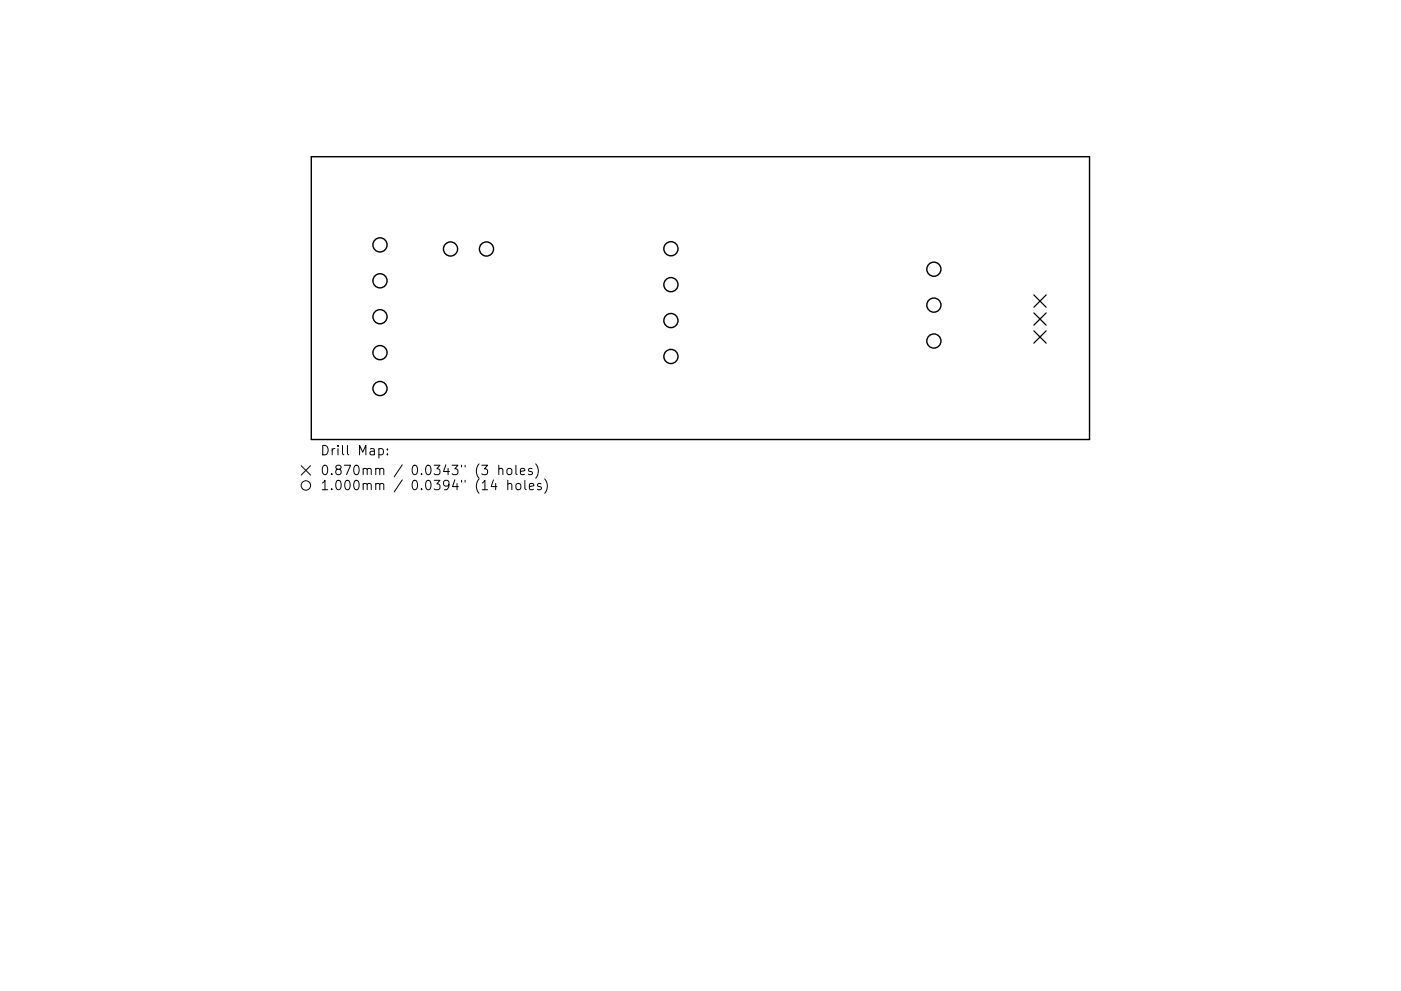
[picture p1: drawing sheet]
<svg xmlns="http://www.w3.org/2000/svg" width="297mm" height="210mm" viewBox="0 0 297 210" stroke-linecap="round" stroke-linejoin="round" font-family="sans-serif">
<defs><g id="words">
<g font-size="2.8">
<text x="67.9" y="96.6">Drill Map:</text>
<text x="67.9" y="100.8">0.870mm / 0.0343&quot; (3 holes)</text>
<text x="67.9" y="104">1.000mm / 0.0394&quot; (14 holes)</text>
</g>
</g></defs>
<g fill="none" stroke="#000" stroke-width=".3">
<path d="M66 33.3h165v60h-165z"/>
<circle cx="80.6" cy="59.6" r="1.5"/>
<circle cx="80.6" cy="52" r="1.5"/>
<circle cx="95.5" cy="52.8" r="1.5"/>
<circle cx="103.1" cy="52.8" r="1.5"/>
<circle cx="142.2" cy="52.8" r="1.5"/>
<circle cx="198" cy="57.1" r="1.5"/>
<circle cx="80.6" cy="74.8" r="1.5"/>
<circle cx="80.6" cy="67.2" r="1.5"/>
<circle cx="142.2" cy="68" r="1.5"/>
<circle cx="142.2" cy="60.4" r="1.5"/>
<circle cx="142.2" cy="75.6" r="1.5"/>
<circle cx="198" cy="72.4" r="1.5"/>
<circle cx="198" cy="64.7" r="1.5"/>
<circle cx="80.6" cy="82.4" r="1.5"/>
</g>
<path d="M219.2 62.6l2.6 2.6M219.2 66.4l2.6 2.6M219.2 70.2l2.6 2.6M221.8 62.6l-2.6 2.6M221.8 66.4l-2.6 2.6M221.8 70.2l-2.6 2.6" fill="none" stroke="#000" stroke-width=".26"/>
<g fill="none" stroke="#000" stroke-width=".21">
<path d="M63.9 98.8l2 2M65.9 98.8l-2 2M80.3 95.3l.6-.1 .4 .4v.5l-.2 .3h-.8M82.1 96.3v.2M82.1 95.3v.2M105.8 99.6a.5 .5 0 0 1 .8 .1v1M105.8 98.7v2M107.6 99.6a.54 .54 0 0 1 .5-.2 .54 .54 0 0 1 .4 .4v.5a.54 .54 0 0 1-.5 .4 .54 .54 0 0 1-.5-.4zM109.4 98.7v1.7l.3 .3M112.8 99.5l-.5-.1-.3 .3 .1 .2 .7 .2v.5h-.8M113.6 98.4a2.29 2.29 0 0 1 0 3.1M104.6 101.8l-.5 1.4h1.3"/>
<path d="M107.7 102.8a.5 .5 0 0 1 .8 .1v1M107.7 101.9v2M109.5 102.8a.54 .54 0 0 1 .5-.2 .54 .54 0 0 1 .4 .4l-.1 .7a.54 .54 0 0 1-.5 .2 .54 .54 0 0 1-.4-.4zM110.3 100l1-.2-.1-.3-.6-.1-.3 .3 .1 .9h.8M111.3 101.9v1.7l.3 .3M112.2 103.2l1-.2-.1-.3-.6-.1-.3 .3 .1 .9h.8M114.7 102.7l-.5-.1-.2 .3v.2l.7 .2v.5h-.7M115.5 101.6a2.29 2.29 0 0 1 0 3.1"/>
<circle cx="64.9" cy="103" r="1"/>
</g>
<use href="#words"/>
</svg>
